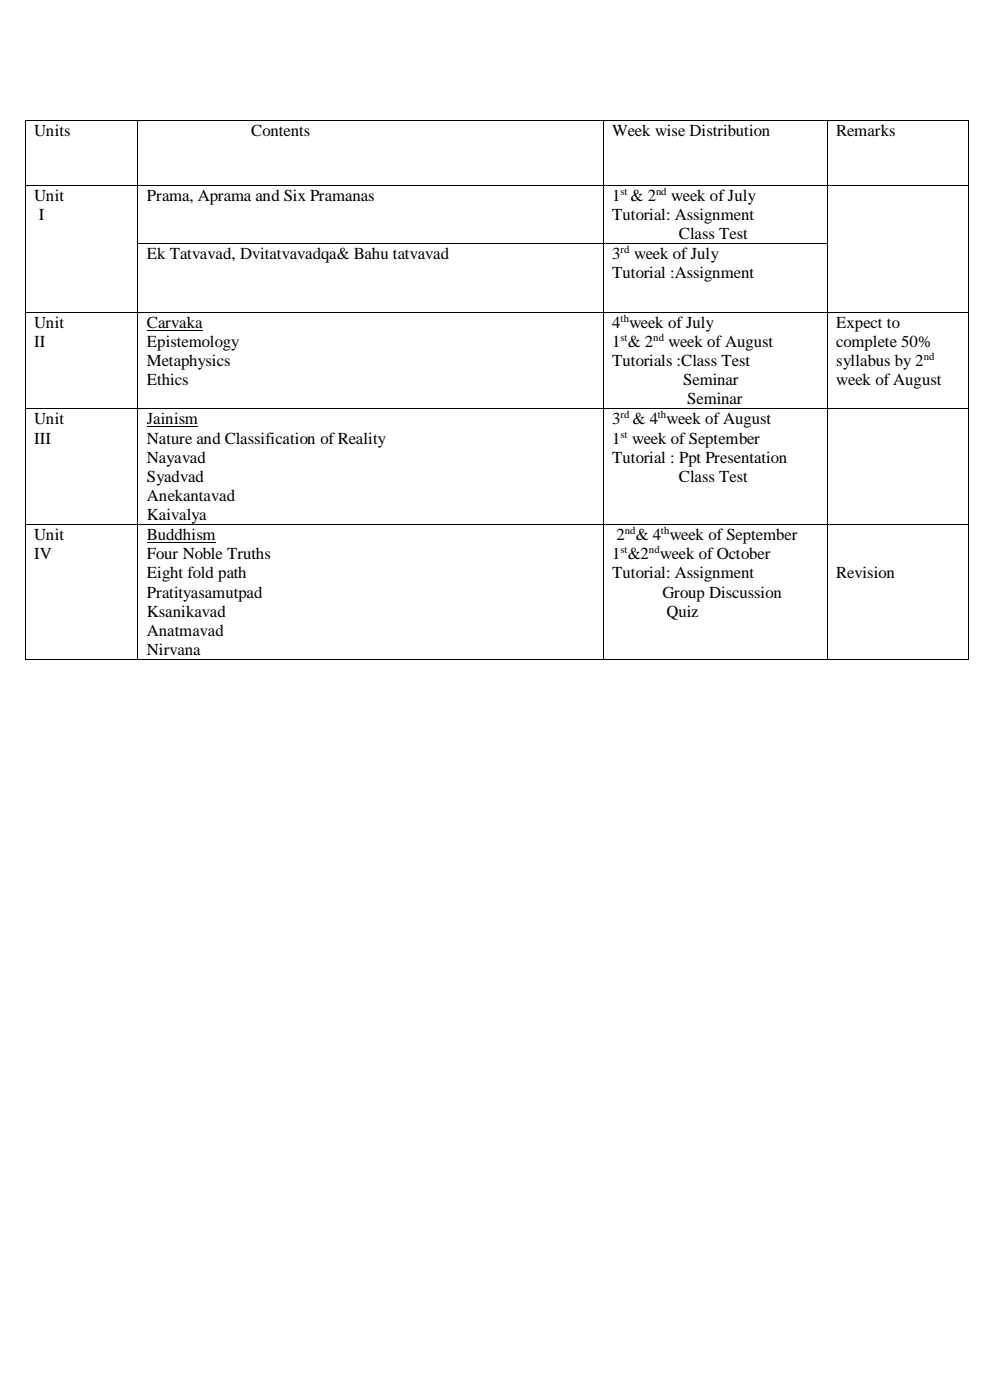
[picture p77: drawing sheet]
<svg xmlns="http://www.w3.org/2000/svg" width="210mm" height="297mm" viewBox="0 0 210 297" stroke-linecap="round" stroke-linejoin="round" font-family="sans-serif">
<defs><g id="words">
<g font-size="3.6">
<text x="7.3" y="28.8">Units</text>
<text x="53.3" y="28.8">Contents</text>
<text x="129.8" y="28.8">Week wise Distribution</text>
<text x="177.4" y="28.8">Remarks</text>
<text x="7.3" y="42.6">Unit</text>
<text x="8.2" y="46.7">I</text>
<text x="31.2" y="42.6">Prama, Aprama and Six Pramanas</text>
<text x="129.8" y="42.6">1 &amp; 2</text>
<text x="129.8" y="46.7">Tutorial: Assignment</text>
<text x="142.4" y="42.6">week of July</text>
<text x="144" y="50.7">Class Test</text>
<text x="31.2" y="55">Ek Tatvavad, Dvitatvavadqa&amp; Bahu tatvavad</text>
<text x="129.8" y="55">3</text>
<text x="129.8" y="58.9">Tutorial :Assignment</text>
<text x="134.5" y="55">week of July</text>
<text x="7.3" y="69.6">Unit</text>
<text x="31.2" y="69.6">Carvaka</text>
<text x="129.8" y="69.6">4 week of July</text>
<text x="177.4" y="69.6">Expect to</text>
<text x="7.3" y="73.7">II</text>
<text x="31.2" y="73.7">Epistemology</text>
<text x="31.2" y="77.7">Metaphysics</text>
<text x="129.8" y="73.7">1 &amp; 2</text>
<text x="129.8" y="77.7">Tutorials :Class Test</text>
<text x="141.8" y="73.7">week of August</text>
<text x="177.4" y="73.7">complete 50%</text>
<text x="177.4" y="77.7">syllabus by 2</text>
<text x="31.2" y="81.7">Ethics</text>
<text x="144.9" y="81.7">Seminar</text>
<text x="177.4" y="81.7">week of August</text>
<text x="145.8" y="85.8">Seminar</text>
<text x="7.3" y="90">Unit</text>
<text x="7.3" y="94.1">III</text>
<text x="31.2" y="90">Jainism</text>
<text x="31.2" y="94.1">Nature and Classification of Reality</text>
<text x="129.8" y="90">3</text>
<text x="129.8" y="94.1">1 week of September</text>
<text x="134.2" y="90">&amp; 4 week of August</text>
<text x="31.2" y="98.2">Nayavad</text>
<text x="129.8" y="98.2">Tutorial : Ppt Presentation</text>
<text x="31.2" y="102.2">Syadvad</text>
<text x="31.2" y="106.3">Anekantavad</text>
<text x="144" y="102.2">Class Test</text>
<text x="31.2" y="110.4">Kaivalya</text>
<text x="7.3" y="114.6">Unit</text>
<text x="7.3" y="118.7">IV</text>
<text x="31.2" y="114.6">Buddhism</text>
<text x="31.2" y="118.7">Four Noble Truths</text>
<text x="129.8" y="118.7">1 &amp;2 week of October</text>
<text x="130.8" y="114.6">2 &amp; 4 week of September</text>
<text x="31.2" y="122.7">Eight fold path</text>
<text x="129.8" y="122.7">Tutorial: Assignment</text>
<text x="177.4" y="122.7">Revision</text>
<text x="31.2" y="126.8">Pratityasamutpad</text>
<text x="31.2" y="130.8">Ksanikavad</text>
<text x="140.5" y="126.8">Group Discussion</text>
<text x="141.4" y="130.8">Quiz</text>
<text x="31.2" y="134.8">Anatmavad</text>
<text x="31.2" y="138.9">Nirvana</text>
</g>
<g font-size="2.3">
<text x="131.6" y="41.3">st</text>
<text x="139.2" y="41.3">nd</text>
<text x="131.6" y="53.7">rd</text>
<text x="131.6" y="68.3">th</text>
<text x="131.6" y="72.4">st</text>
<text x="138.6" y="72.4">nd</text>
<text x="195.9" y="76.4">nd</text>
<text x="131.6" y="88.8">rd</text>
<text x="139.5" y="88.8">th</text>
<text x="131.6" y="92.8">st</text>
<text x="132.6" y="113.3">nd</text>
<text x="140.2" y="113.3">th</text>
<text x="131.6" y="117.4">st</text>
<text x="137.6" y="117.4">nd</text>
</g>
</g></defs>
<g fill="#000">
<path d="M5.3 25.4h.2v.2h-.2z" fill-rule="evenodd"/>
<path d="M5.3 25.4h.2v.2h-.2z" fill-rule="evenodd"/>
<path d="M5.3 39.2h.2v.2h-.2z" fill-rule="evenodd"/>
<path d="M29.1 25.4h.2v.2h-.2z" fill-rule="evenodd"/>
<path d="M29.1 39.2h.2v.2h-.2z" fill-rule="evenodd"/>
<path d="M127.9 25.4h.2v.2h-.2z" fill-rule="evenodd"/>
<path d="M127.9 39.2h.2v.2h-.2z" fill-rule="evenodd"/>
<path d="M175.4 25.4h.2v.2h-.2z" fill-rule="evenodd"/>
<path d="M175.4 39.2h.2v.2h-.2z" fill-rule="evenodd"/>
<path d="M205.4 25.4h.2v.2h-.2z" fill-rule="evenodd"/>
<path d="M205.4 25.4h.2v.2h-.2z" fill-rule="evenodd"/>
<path d="M205.4 39.2h.2v.2h-.2z" fill-rule="evenodd"/>
<path d="M5.3 51.6h.2v.1h-.2z" fill-rule="evenodd"/>
<path d="M29.1 51.6h.2v.1h-.2z" fill-rule="evenodd"/>
<path d="M127.9 51.6h.2v.1h-.2z" fill-rule="evenodd"/>
<path d="M175.4 51.6h.2v.1h-.2z" fill-rule="evenodd"/>
<path d="M205.4 51.6h.2v.1h-.2z" fill-rule="evenodd"/>
<path d="M5.3 66.2h.2v.2h-.2z" fill-rule="evenodd"/>
<path d="M29.1 66.2h.2v.2h-.2z" fill-rule="evenodd"/>
<path d="M127.9 66.2h.2v.2h-.2z" fill-rule="evenodd"/>
<path d="M175.4 66.2h.2v.2h-.2z" fill-rule="evenodd"/>
<path d="M205.4 66.2h.2v.2h-.2z" fill-rule="evenodd"/>
<path d="M5.3 86.6h.2v.2h-.2z" fill-rule="evenodd"/>
<path d="M29.1 86.6h.2v.2h-.2z" fill-rule="evenodd"/>
<path d="M127.9 86.6h.2v.2h-.2z" fill-rule="evenodd"/>
<path d="M175.4 86.6h.2v.2h-.2z" fill-rule="evenodd"/>
<path d="M205.4 86.6h.2v.2h-.2z" fill-rule="evenodd"/>
<path d="M5.3 111.2h.2v.2h-.2z" fill-rule="evenodd"/>
<path d="M29.1 111.2h.2v.2h-.2z" fill-rule="evenodd"/>
<path d="M127.9 111.2h.2v.2h-.2z" fill-rule="evenodd"/>
<path d="M175.4 111.2h.2v.2h-.2z" fill-rule="evenodd"/>
<path d="M205.4 111.2h.2v.2h-.2z" fill-rule="evenodd"/>
<path d="M5.3 139.7h.2v.2h-.2z" fill-rule="evenodd"/>
<path d="M5.3 139.7h.2v.2h-.2z" fill-rule="evenodd"/>
<path d="M29.1 139.7h.2v.2h-.2z" fill-rule="evenodd"/>
<path d="M127.9 139.7h.2v.2h-.2z" fill-rule="evenodd"/>
<path d="M175.4 139.7h.2v.2h-.2z" fill-rule="evenodd"/>
<path d="M205.4 139.7h.2v.2h-.2z" fill-rule="evenodd"/>
<path d="M205.4 139.7h.2v.2h-.2z" fill-rule="evenodd"/>
</g>
<g fill="none" stroke="#000" stroke-width=".21">
<path d="M5.4 25.6v13.6M5.4 39.4v12.2M5.5 25.5h23.6M5.5 39.3h23.6M29.2 25.6v13.6M29.2 39.4v12.2M29.3 25.5h98.6M29.3 39.3h98.6M128 25.6v13.6M128 39.4v12.2M128.1 25.5h47.3M128.1 39.3h47.3"/>
<path d="M175.5 25.6v13.6M175.5 39.4v12.2M175.6 25.5h29.8M175.6 39.3h29.8M205.5 25.6v13.6M205.5 39.4v12.2M5.4 51.7v14.5M29.2 51.7v14.5M29.3 51.7h98.6M128 51.7v14.5M128.1 51.7h47.3M175.5 51.7v14.5"/>
<path d="M205.5 51.7v14.5M5.4 66.4v20.2M5.5 66.3h23.6M29.2 66.4v20.2M29.3 66.3h98.6M31.2 70.1h11.7M128 66.4v20.2M128.1 66.3h47.3M175.5 66.4v20.2M175.6 66.3h29.8M205.5 66.4v20.2M5.4 86.8v24.4"/>
<path d="M5.5 86.7h23.6M29.2 86.8v24.4M29.3 86.7h98.6M31.2 90.5h10.7M128 86.8v24.4M128.1 86.7h47.3M175.5 86.8v24.4M175.6 86.7h29.8M205.5 86.8v24.4M5.4 111.4v28.3M5.5 111.3h23.6M29.2 111.4v28.3"/>
<path d="M29.3 111.3h98.6M31.2 115.1h14.5M128 111.4v28.3M128.1 111.3h47.3M175.5 111.4v28.3M175.6 111.3h29.8M205.5 111.4v28.3M5.5 139.8h23.6M29.3 139.8h98.6M128.1 139.8h47.3M175.6 139.8h29.8"/>
</g>
<use href="#words"/>
</svg>
